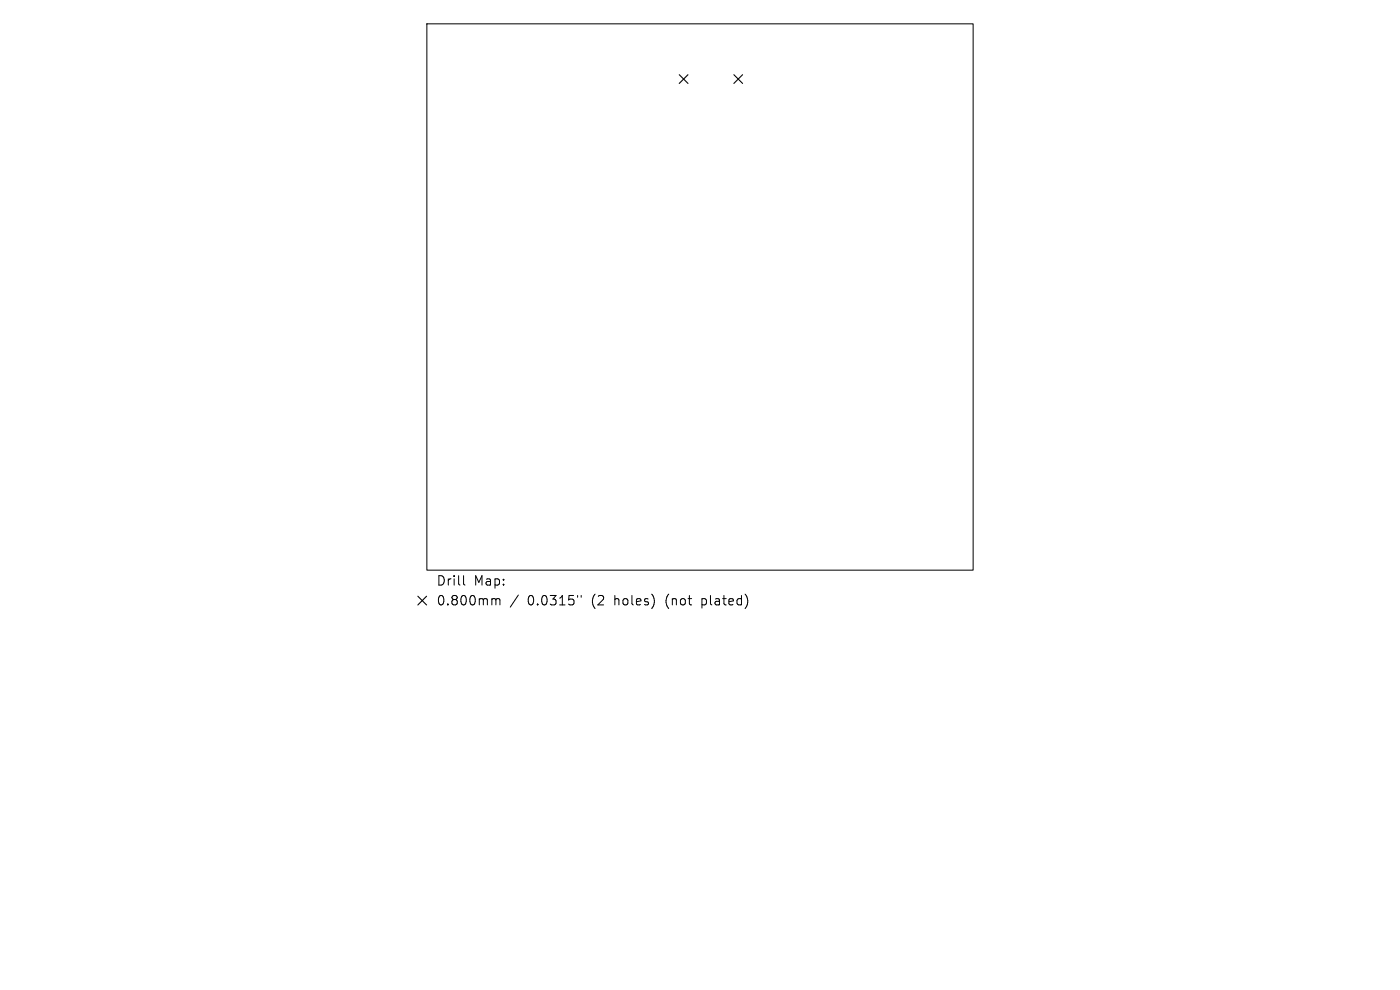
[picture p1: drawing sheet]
<svg xmlns="http://www.w3.org/2000/svg" width="297mm" height="210mm" viewBox="0 0 297 210" stroke-linecap="round" stroke-linejoin="round" font-family="sans-serif">
<defs><g id="words">
<g font-size="2.8">
<text x="92.5" y="124.5">Drill</text>
<text x="100.5" y="124.5">Map:</text>
<text x="92.5" y="128.7">0.800mm</text>
<text x="111.9" y="128.7">0.0315&quot;</text>
<text x="125.7" y="128.7">(2</text>
<text x="130.6" y="128.7">holes)</text>
<text x="141.7" y="128.7">(not</text>
<text x="149.5" y="128.7">plated)</text>
</g>
</g></defs>
<path d="M90.6 5.1h115.8v115.8h-115.8zM98.3 122.1v1.7l.3 .3M104.6 127l.5 .1 .1 .2M105.2 127.3l.3-.3 .5 .1 .1 1.2M105.2 127.3v1M110 126.2l-1.8 2.6M122.5 126.3v.4M123.3 126.3v.4" fill="none" stroke="#000" stroke-width=".21"/>
<path d="M144.1 15.8l1.9 1.9M146 15.8l-1.9 1.9M155.7 15.8l1.8 1.9M157.5 15.8l-1.8 1.9M88.6 126.5l1.9 1.8M90.5 126.5l-1.9 1.8" fill="none" stroke="#000" stroke-width=".23"/>
<use href="#words"/>
</svg>
